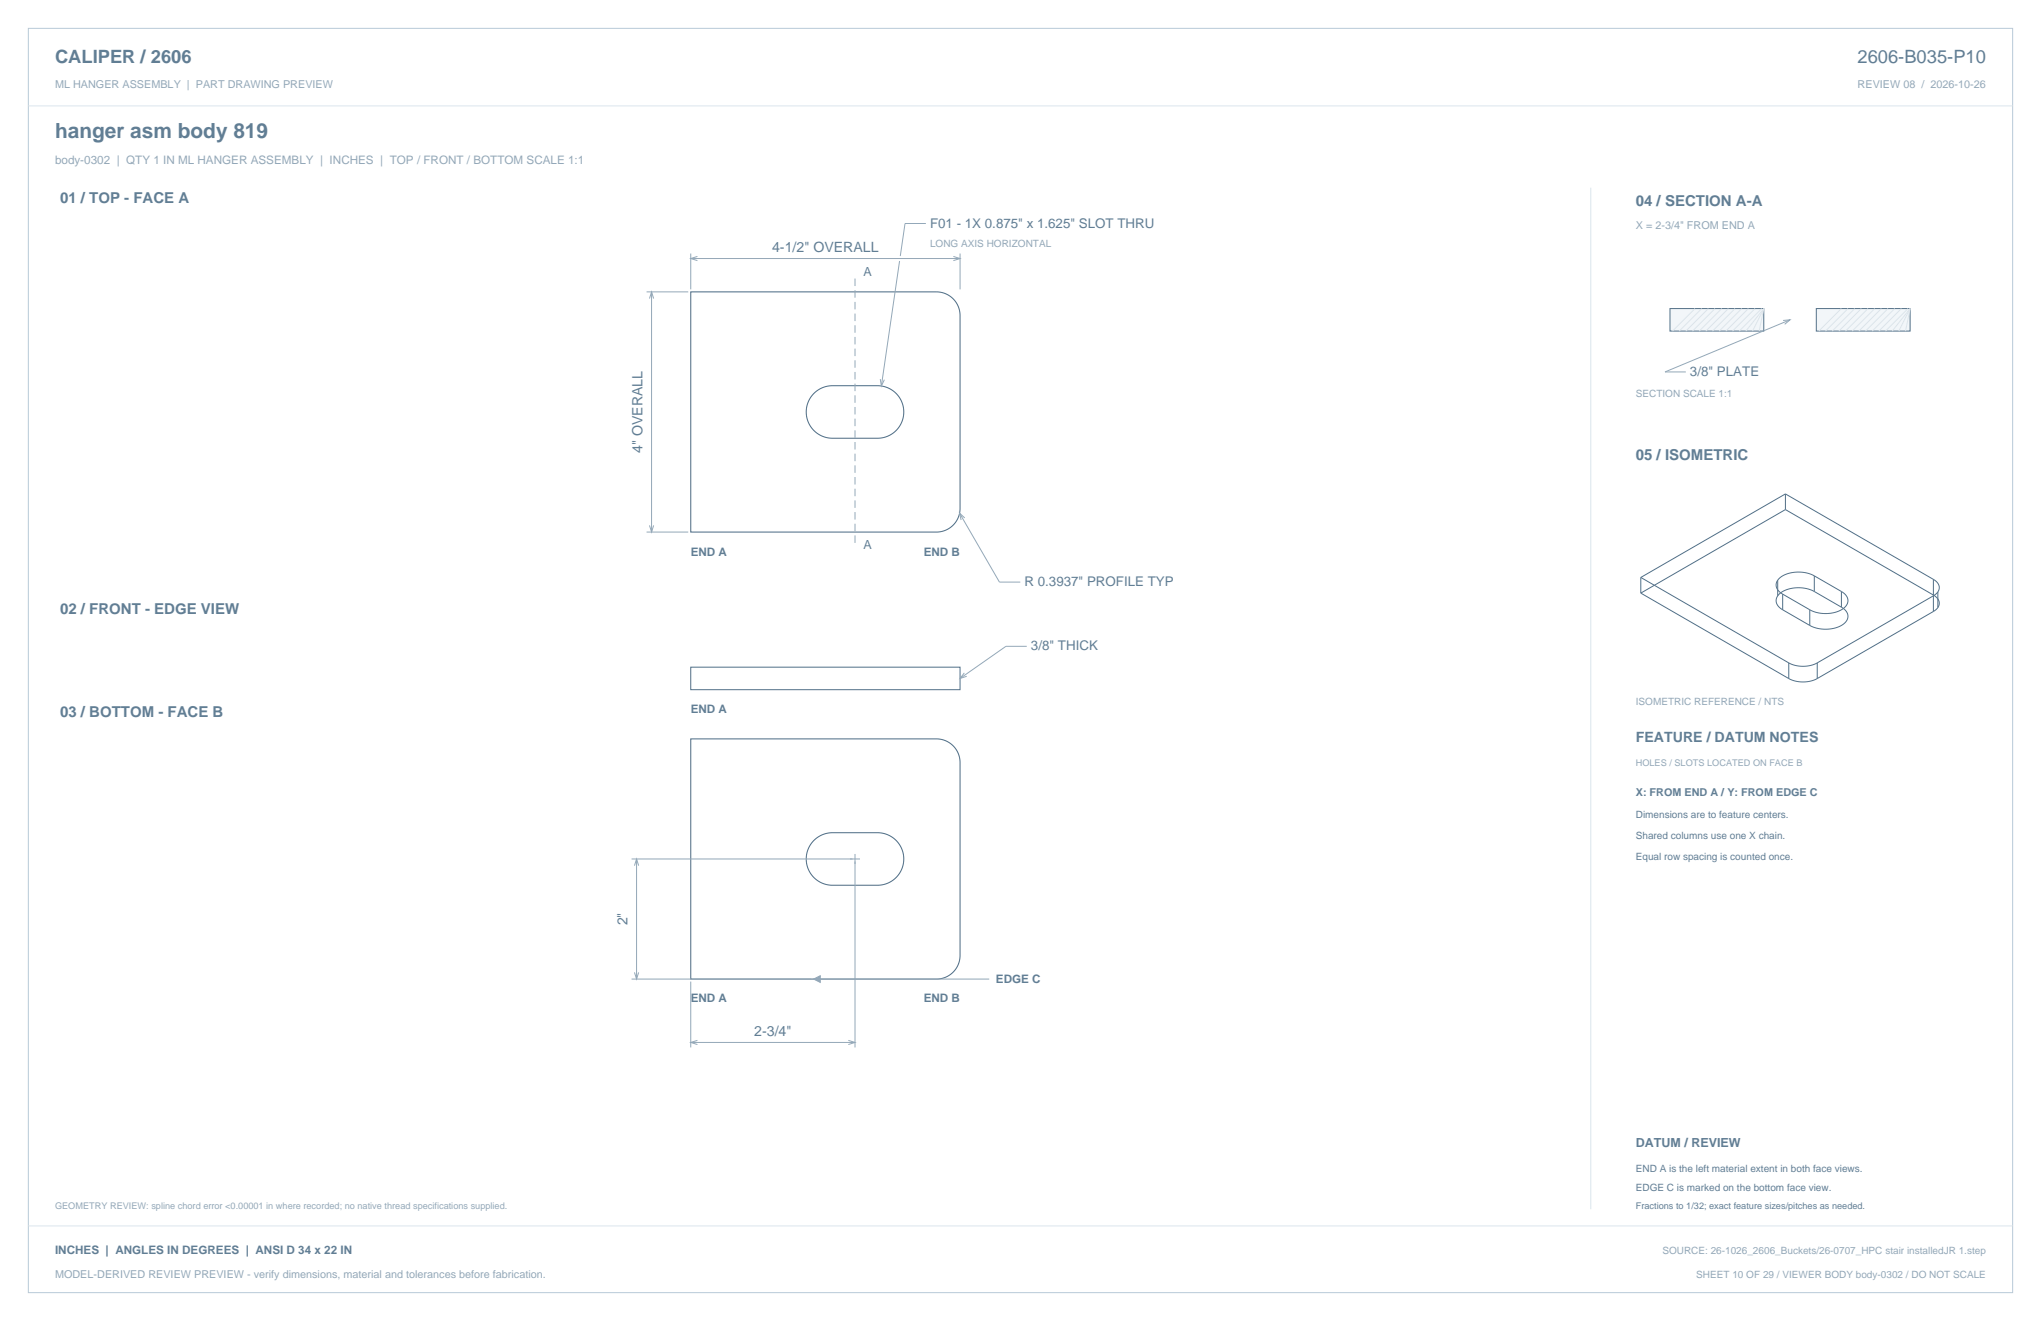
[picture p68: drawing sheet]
<svg xmlns="http://www.w3.org/2000/svg" width="864mm" height="559mm" viewBox="0 0 864 559" stroke-linecap="round" stroke-linejoin="round" font-family="sans-serif">
<defs><g id="words">
<text font-size="8.8" fill="#617e94" x="23.3" y="58.2">hanger asm body 819</text>
<g font-size="7.8" fill="#617e94">
<text x="23.3" y="26.8">CALIPER / 2606</text>
<text x="786" y="26.8">2606-B035-P10</text>
</g>
<g font-size="6.3" fill="#617e94">
<text x="25.4" y="86.1">01 / TOP - FACE A</text>
<text x="692.1" y="87.1">04 / SECTION A-A</text>
<text x="692.1" y="194.4">05 / ISOMETRIC</text>
<text x="25.4" y="259.6">02 / FRONT - EDGE VIEW</text>
<text x="25.4" y="303.4">03 / BOTTOM - FACE B</text>
</g>
<g font-size="6" fill="#617e94">
<text x="326.7" y="106.5">4-1/2&quot; OVERALL</text>
<text x="271.8" y="191.7" transform="rotate(-90 271.8 191.7)">4&quot; OVERALL</text>
<text x="692.1" y="314">FEATURE / DATUM NOTES</text>
<text x="265.5" y="391.5" transform="rotate(-90 265.5 391.5)">2&quot;</text>
<text x="319.1" y="438.1">2-3/4&quot;</text>
</g>
<g font-size="5.6" fill="#617e94">
<text x="393.5" y="96.3">F01 - 1X 0.875&quot; x 1.625&quot; SLOT THRU</text>
<text x="715.1" y="159.1">3/8&quot; PLATE</text>
<text x="433.5" y="248">R 0.3937&quot; PROFILE TYP</text>
<text x="436.2" y="275.2">3/8&quot; THICK</text>
</g>
<g font-size="5.3" fill="#617e94">
<text x="365.3" y="116.8">A</text>
<text x="365.3" y="232.1">A</text>
<text x="692.1" y="485.1">DATUM / REVIEW</text>
</g>
<text font-size="4.9" fill="#93a8b9" x="23.3" y="69.5">body-0302 | QTY 1 IN ML HANGER ASSEMBLY | INCHES | TOP / FRONT / BOTTOM SCALE 1:1</text>
<g font-size="4.9" fill="#617e94">
<text x="292.3" y="235.3">END A</text>
<text x="390.9" y="235.3">END B</text>
<text x="292.3" y="301.6">END A</text>
<text x="421.4" y="415.9">EDGE C</text>
<text x="292.3" y="424">END A</text>
<text x="390.9" y="424">END B</text>
<text x="23.3" y="530.6">INCHES | ANGLES IN DEGREES | ANSI D 34 x 22 IN</text>
</g>
<g font-size="4.6" fill="#93a8b9">
<text x="23.3" y="37">ML HANGER ASSEMBLY | PART DRAWING PREVIEW</text>
<text x="786" y="37">REVIEW 08 / 2026-10-26</text>
<text x="692.1" y="97">X = 2-3/4&quot; FROM END A</text>
<text x="23.3" y="540.5">MODEL-DERIVED REVIEW PREVIEW - verify dimensions, material and tolerances before fabrication.</text>
</g>
<text font-size="4.6" fill="#617e94" x="692.1" y="336.9">X: FROM END A / Y: FROM EDGE C</text>
<g font-size="4.2" fill="#93a8b9">
<text x="393.5" y="104.4">LONG AXIS HORIZONTAL</text>
<text x="692.1" y="167.9">SECTION SCALE 1:1</text>
<text x="692.1" y="298.1">ISOMETRIC REFERENCE / NTS</text>
<text x="703.4" y="530.6">SOURCE: 26-1026_2606_Buckets/26-0707_HPC stair installedJR 1.step</text>
<text x="717.7" y="540.5">SHEET 10 OF 29 / VIEWER BODY body-0302 / DO NOT SCALE</text>
</g>
<g font-size="4.2" fill="#617e94">
<text x="692.1" y="346.1">Dimensions are to feature centers.</text>
<text x="692.1" y="354.9">Shared columns use one X chain.</text>
<text x="692.1" y="363.7">Equal row spacing is counted once.</text>
<text x="692.1" y="495.7">END A is the left material extent in both face views.</text>
<text x="692.1" y="503.8">EDGE C is marked on the bottom face view.</text>
</g>
<g font-size="3.9" fill="#93a8b9">
<text x="692.1" y="323.8">HOLES / SLOTS LOCATED ON FACE B</text>
<text x="23.3" y="511.5">GEOMETRY REVIEW: spline chord error &lt;0.00001 in where recorded; no native thread specifications supplied.</text>
</g>
<text font-size="3.9" fill="#617e94" x="692.1" y="511.5">Fractions to 1/32; exact feature sizes/pitches as needed.</text>
</g></defs>
<path d="M12 12h839.6v534.8h-839.6z" fill="none" stroke="#b8cad8" stroke-width=".42"/>
<path d="M12 44.8h839.6M673.1 79.4v432.1" fill="none" stroke="#dbe5ed" stroke-width=".42"/>
<path d="M292.3 123.5h104.2l3.3 .6 3 1.8 1.5 1.6 1 1.7 .7 2.1 .2 2.2v81.8l-.6 3.4-1.8 2.9-3.2 2.5-2 .7-2 .3h-104.3zM344.4 166.4l3-2.1 3.4-1.1h20.5a11.1 11.1 0 0 1 11.1 11.1 11.1 11.1 0 0 1-11.1 11.1h-19.1a11.1 11.1 0 0 1-10.2-6.9 11.1 11.1 0 0 1 2.4-12.1zM292.3 312.6h104.1l3.6 .7 2.9 1.8 1.3 1.5 1.1 1.8 .7 2 .2 2.1v81.9l-.6 3.4-1.8 2.9-1.4 1.3-1.9 1.2-1.8 .7-2.2 .3h-104.2zM344.5 355.4a11.1 11.1 0 0 1 7.7-3.2h19.1a11.1 11.1 0 0 1 11.1 11.2 11.1 11.1 0 0 1-11.1 11.1h-19.3l-2.2-.3-2.4-.9-2.2-1.4-1.8-1.9-1.3-2.1a11.1 11.1 0 0 1 2.4-12.5z" fill="none" stroke="#536f85" stroke-width=".44"/>
<g fill="none" stroke="#93a8b9" stroke-width=".42">
<path d="M391.8 94.5h-8.9l-2 13.8M292.3 107.2v15.2M292.3 109.4h113.9M295.1 108.5l-2.8 .9 2.8 .8M380.6 110.4l-7.7 52.9M403.4 108.5l2.8 .9-2.8 .8M406.2 107.2v15.2M273.6 123.5h17.6M274.8 126.3l.9-2.8 .9 2.8M275.7 123.5v101.6M372.5 160.4l.4 2.9 1.3-2.7M406 217.1l16.9 29.1h8.8"/>
<path d="M408.2 219.1l-2.2-2 .7 2.9M273.6 225.1h17.6M274.8 222.2l.9 2.9 .9-2.9M434.4 273.4h-8.8l-19.4 13.6M408 284.6l-1.8 2.4 2.8-.9M267.2 363.4h96.7M268.5 366.2l.8-2.8 .9 2.8M269.3 363.4v50.8M361.8 361.2v81.9M267.2 414.2h76M268.5 411.3l.8 2.9 .9-2.9M292.3 415.2v27.9"/>
<path d="M344.3 414.2h74.3M292.3 441h69.5M295.1 440.1l-2.8 .9 2.8 .9M359 440.1l2.8 .9-2.8 .9"/>
</g>
<path d="M361.8 117.8v112.6" fill="none" stroke="#93a8b9" stroke-width=".42" stroke-dasharray="3.2 1.8" stroke-linecap="butt"/>
<path d="M292.3 282.2h113.9v9.5h-113.9z" fill="none" stroke="#536f85" stroke-width=".42"/>
<path d="M344.3 414.2l2.8-1.4v2.8z" fill="#93a8b9" stroke="#93a8b9" stroke-width=".42"/>
<path d="M706.6 130.5h39.7v9.6h-39.7z" fill-rule="evenodd" fill="#f2f6f9" stroke="#536f85" stroke-width=".42"/>
<g fill="none" stroke="#dbe5ed" stroke-width=".42">
<path d="M717.2 130.5l-9.5 9.6M720 130.5l-9.5 9.6M722.8 130.5l-9.5 9.6M725.7 130.5l-9.6 9.6M728.5 130.5l-9.5 9.6M731.3 130.5l-9.5 9.6M734.1 130.5l-9.5 9.6M737 130.5l-9.6 9.6M739.8 130.5l-9.6 9.6M742.6 130.5l-9.5 9.6M745.4 130.5l-9.5 9.6M746.3 130.5l-7.6 9.6"/>
<path d="M746.3 130.5l-4.8 9.6M746.3 130.5l-1.9 9.6"/>
</g>
<path d="M768.5 130.5h39.7v9.6h-39.7z" fill-rule="evenodd" fill="#f2f6f9" stroke="#536f85" stroke-width=".42"/>
<g fill="none" stroke="#dbe5ed" stroke-width=".42">
<path d="M779.1 130.5l-9.5 9.6M781.9 130.5l-9.5 9.6M784.8 130.5l-9.6 9.6M787.6 130.5l-9.5 9.6M790.4 130.5l-9.5 9.6M793.2 130.5l-9.5 9.6M796 130.5l-9.5 9.6M798.9 130.5l-9.6 9.6M801.7 130.5l-9.5 9.6M804.5 130.5l-9.5 9.6M807.3 130.5l-9.5 9.6M808.2 130.5l-7.6 9.6"/>
<path d="M808.2 130.5l-4.7 9.6M808.2 130.5l-1.9 9.6M12 518.6h839.6"/>
</g>
<path d="M754.5 135.6l2.9-.3-2.3 1.9M757.4 135.3l-52.9 22h8.8" fill="none" stroke="#93a8b9" stroke-width=".42"/>
<g fill="none" stroke="#536f85" stroke-width=".42">
<path d="M755.5 208.9l-61.2 35.4M755.5 208.9v6.7M755.5 215.6l62.6 36.1M755.5 215.6l-61.2 35.3M755.5 208.9l62.6 36.2M694.3 244.3v6.6M694.3 250.9l62.6 36.1M694.3 244.3l62.6 36.1M752.2 252.1l-.6 1.5 .1 1.6 1 1.5 1.6 1.2M752.2 245.4l-.6 1.6 .1 1.6 1 1.4 1.6 1.3M752.2 245.4v6.7M754.3 257.9l11.5 6.7"/>
<path d="M754.3 251.3l11.5 6.6M754.3 251.3v6.6M765.8 257.9v6.7M767.7 243.6l-4-1.4-4.6-.1-4.2 1.2-1.6 1-1.1 1.1M767.7 250.2l-4-1.4-4.6-.1-4.2 1.2-1.6 1-1.1 1.2M767.7 243.6v6.6M767.7 250.2l11.5 6.6M767.7 243.6l11.5 6.6M779.2 250.2a4.1 4.1 0 0 1 2.7 4.1 4.1 4.1 0 0 1-3.1 3.8 14.9 14.9 0 0 1-13-.2M779.2 256.8a4.1 4.1 0 0 1 2.7 4.1 4.1 4.1 0 0 1-3.1 3.9 14.9 14.9 0 0 1-13-.2M779.2 250.2v6.6M818.1 251.7l1.4 1.2 .9 1.3 .1 1.4-.5 1.4"/>
<path d="M818.1 245.1l1.4 1.1 .9 1.4 .1 1.4-.5 1.4M818.1 252l-49.2 28.4M818.1 245.1v6.6M818.1 252v6.7M818.1 258.7l-49.2 28.3M820 250.4l-1.9 1.6M820 257l-1.9 1.7M820 250.4v6.6M756.9 287l2.7 1.1 3.3 .4 3.3-.4 2.7-1.1M756.9 280.4l2.7 1.1 3.3 .4 3.3-.4 2.7-1.1M756.9 280.4v6.6M768.9 280.4v6.6"/>
</g>
<use href="#words"/>
</svg>
